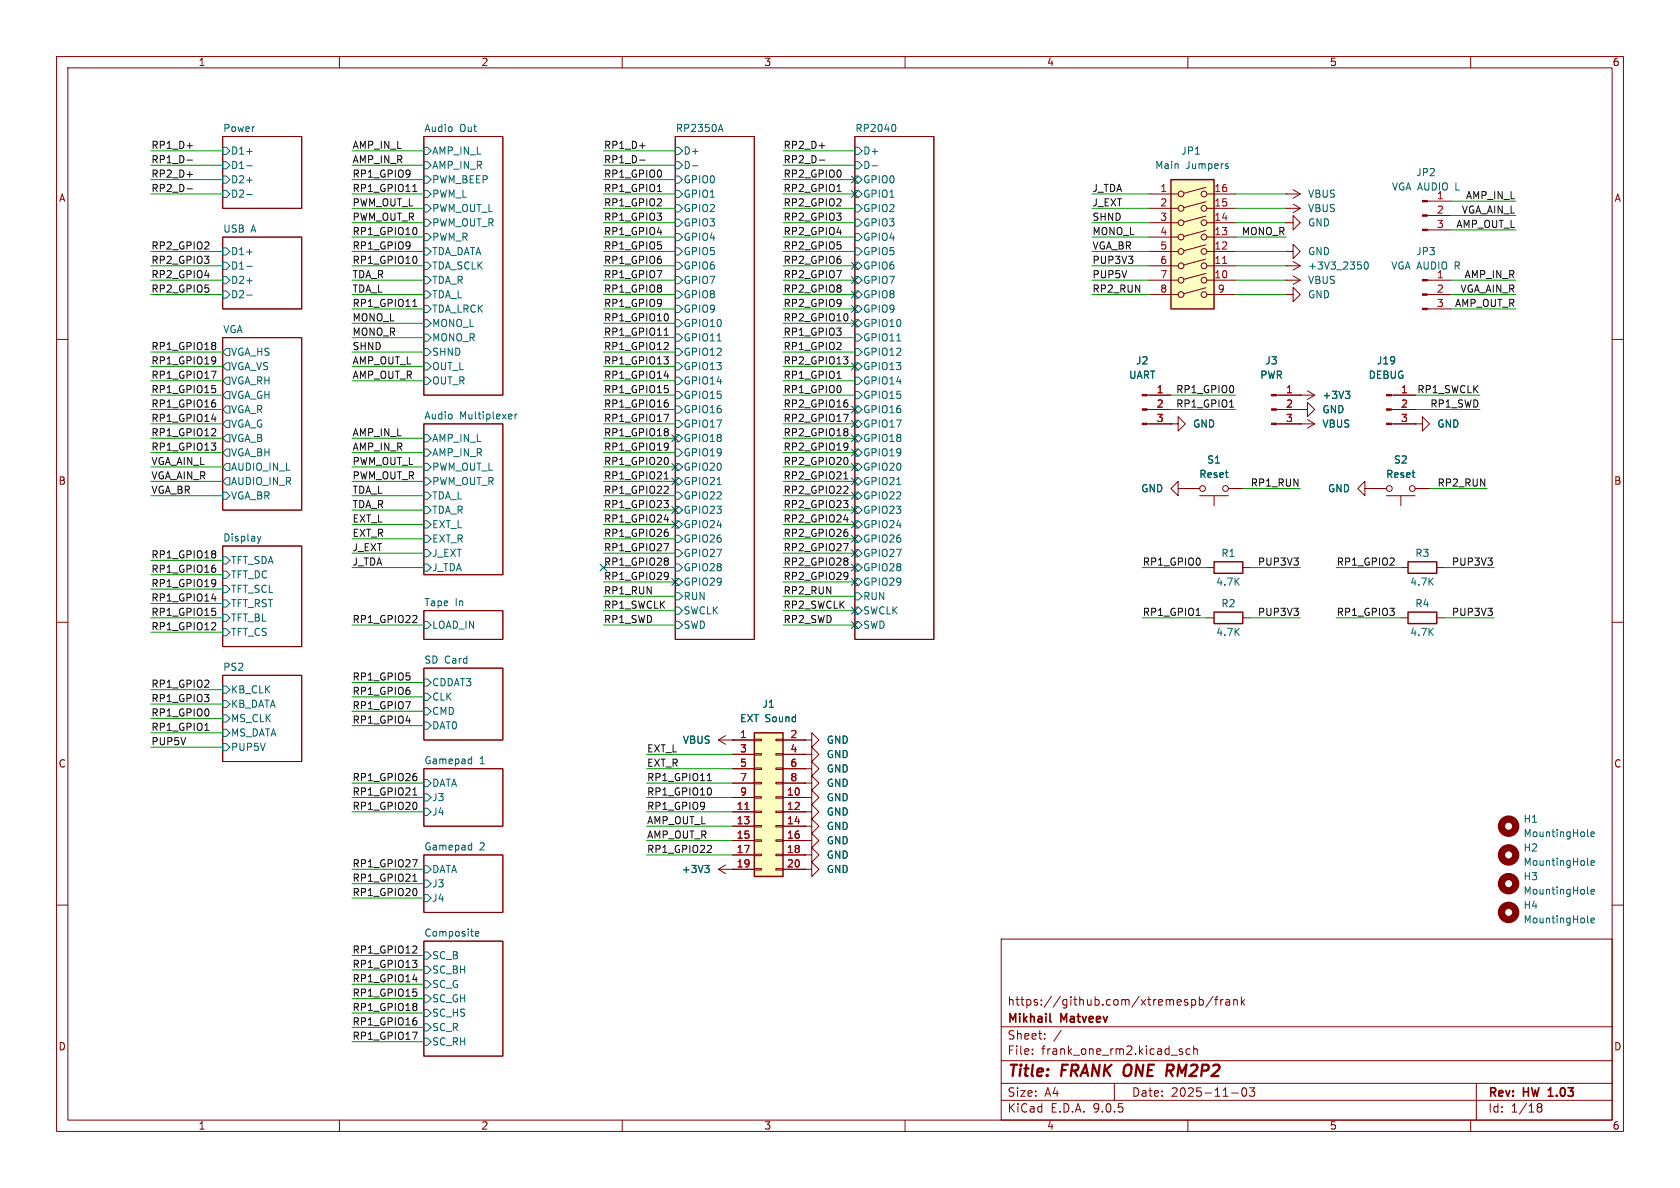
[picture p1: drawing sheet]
<svg xmlns="http://www.w3.org/2000/svg" width="297mm" height="210mm" viewBox="0 0 297 210" stroke-linecap="round" stroke-linejoin="round" font-family="sans-serif">
<defs><g id="words">
<g font-size="2.8" fill="#840000">
<text x="178" y="190.9">Title:</text>
<text x="187.7" y="190.9">FRANK ONE</text>
<text x="207.8" y="190.9">RM2P2</text>
</g>
<g font-size="2.1" fill="#840000">
<text x="178" y="178">https://github.com/xtremespb/frank</text>
<text x="178" y="184">Sheet:</text>
<text x="178" y="181.2">Mikhail</text>
<text x="187.6" y="181.2">Matveev</text>
<text x="178" y="186.7">File:</text>
<text x="184.1" y="186.7">frank_one_rm2.kicad_sch</text>
<text x="178" y="196.9">KiCad</text>
<text x="178" y="194.1">Size:</text>
<text x="184.7" y="194.1">A4</text>
<text x="185.7" y="196.9">E.D.A.</text>
<text x="193.3" y="196.9">9.0.5</text>
<text x="200" y="194.1">Date:</text>
<text x="207" y="194.1">2025-11-03</text>
<text x="263" y="194.3">Rev:</text>
<text x="263" y="196.9">Id:</text>
<text x="267.1" y="196.9">1/18</text>
<text x="269.4" y="194.3">HW</text>
<text x="274.4" y="194.3">1.03</text>
</g>
<g font-size="1.8" fill="#840000">
<text x="35" y="11.9">1</text>
<text x="85" y="11.9">2</text>
<text x="135" y="11.9">3</text>
<text x="185" y="11.9">4</text>
<text x="235" y="11.9">5</text>
<text x="285" y="11.9">6</text>
<text x="10.3" y="35.9">A</text>
<text x="285.3" y="35.9">A</text>
<text x="10.3" y="85.9">B</text>
<text x="285.3" y="85.9">B</text>
<text x="10.3" y="135.9">C</text>
<text x="285.3" y="135.9">C</text>
<text x="10.3" y="185.9">D</text>
<text x="285.3" y="185.9">D</text>
<text x="35" y="199.9">1</text>
<text x="85" y="199.9">2</text>
<text x="135" y="199.9">3</text>
<text x="185" y="199.9">4</text>
<text x="235" y="199.9">5</text>
<text x="285" y="199.9">6</text>
</g>
<g font-size="1.8" fill="#006464">
<text x="39.4" y="23.4">Power</text>
<text x="74.9" y="23.4">Audio</text>
<text x="81.2" y="23.4">Out</text>
<text x="119.4" y="23.4">RP2350A</text>
<text x="151.1" y="23.4">RP2040</text>
<text x="40.7" y="27.5">D1+</text>
<text x="76.3" y="27.5">AMP_IN_L</text>
<text x="120.8" y="27.5">D+</text>
<text x="152.5" y="27.5">D+</text>
<text x="208.7" y="27.5">JP1</text>
<text x="40.7" y="30.1">D1-</text>
<text x="40.7" y="32.6">D2+</text>
<text x="40.7" y="35.2">D2-</text>
<text x="76.3" y="30.1">AMP_IN_R</text>
<text x="76.3" y="32.6">PWM_BEEP</text>
<text x="76.3" y="35.2">PWM_L</text>
<text x="120.8" y="30.1">D-</text>
<text x="120.8" y="32.6">GPIO0</text>
<text x="120.8" y="35.2">GPIO1</text>
<text x="152.5" y="30.1">D-</text>
<text x="152.5" y="32.6">GPIO0</text>
<text x="152.5" y="35.2">GPIO1</text>
<text x="204.1" y="30.1">Main</text>
<text x="209.7" y="30.1">Jumpers</text>
<text x="231.1" y="35.2">VBUS</text>
<text x="246" y="33.9">VGA AUDIO L</text>
<text x="250.3" y="31.3">JP2</text>
<text x="253.9" y="35.3">1</text>
<text x="39.4" y="41.2">USB</text>
<text x="44.4" y="41.2">A</text>
<text x="76.3" y="37.7">PWM_OUT_L</text>
<text x="76.3" y="40.2">PWM_OUT_R</text>
<text x="120.8" y="37.7">GPIO2</text>
<text x="120.8" y="40.2">GPIO3</text>
<text x="152.5" y="37.7">GPIO2</text>
<text x="152.5" y="40.2">GPIO3</text>
<text x="231.1" y="40.2">GND</text>
<text x="231.1" y="37.7">VBUS</text>
<text x="40.7" y="45.3">D1+</text>
<text x="40.7" y="47.9">D1-</text>
<text x="76.3" y="42.8">PWM_R</text>
<text x="76.3" y="45.3">TDA_DATA</text>
<text x="76.3" y="47.9">TDA_SCLK</text>
<text x="120.8" y="42.8">GPIO4</text>
<text x="120.8" y="45.3">GPIO5</text>
<text x="120.8" y="47.9">GPIO6</text>
<text x="152.5" y="42.8">GPIO4</text>
<text x="152.5" y="45.3">GPIO5</text>
<text x="152.5" y="47.9">GPIO6</text>
<text x="231.1" y="45.3">GND</text>
<text x="231.1" y="47.9">+3V3_2350</text>
<text x="245.9" y="47.9">VGA AUDIO R</text>
<text x="250.3" y="45.3">JP3</text>
<text x="40.7" y="50.4">D2+</text>
<text x="40.7" y="52.9">D2-</text>
<text x="76.3" y="52.9">TDA_L</text>
<text x="76.3" y="50.4">TDA_R</text>
<text x="120.8" y="50.4">GPIO7</text>
<text x="120.8" y="52.9">GPIO8</text>
<text x="152.5" y="50.4">GPIO7</text>
<text x="152.5" y="52.9">GPIO8</text>
<text x="231.1" y="52.9">GND</text>
<text x="231.1" y="50.4">VBUS</text>
<text x="39.4" y="59">VGA</text>
<text x="76.3" y="55.5">TDA_LRCK</text>
<text x="76.3" y="58">MONO_L</text>
<text x="120.8" y="55.5">GPIO9</text>
<text x="120.8" y="58">GPIO10</text>
<text x="152.5" y="55.5">GPIO9</text>
<text x="152.5" y="58">GPIO10</text>
<text x="40.7" y="63.1">VGA_HS</text>
<text x="40.7" y="65.6">VGA_VS</text>
<text x="76.3" y="60.6">MONO_R</text>
<text x="76.3" y="63.1">SHND</text>
<text x="76.3" y="65.6">OUT_L</text>
<text x="120.8" y="60.6">GPIO11</text>
<text x="120.8" y="63.1">GPIO12</text>
<text x="120.8" y="65.6">GPIO13</text>
<text x="152.5" y="60.6">GPIO11</text>
<text x="152.5" y="63.1">GPIO12</text>
<text x="152.5" y="65.6">GPIO13</text>
<text x="200.7" y="64.6">J2</text>
<text x="223.6" y="64.6">J3</text>
<text x="243.3" y="64.6">J19</text>
<text x="40.7" y="68.2">VGA_RH</text>
<text x="40.7" y="70.7">VGA_GH</text>
<text x="76.3" y="68.2">OUT_R</text>
<text x="120.8" y="68.2">GPIO14</text>
<text x="120.8" y="70.7">GPIO15</text>
<text x="152.5" y="68.2">GPIO14</text>
<text x="152.5" y="70.7">GPIO15</text>
<text x="199.5" y="67.2">UART</text>
<text x="222.7" y="67.2">PWR</text>
<text x="233.7" y="70.7">+3V3</text>
<text x="241.9" y="67.2">DEBUG</text>
<text x="40.7" y="73.3">VGA_R</text>
<text x="40.7" y="75.8">VGA_G</text>
<text x="74.9" y="74.2">Audio</text>
<text x="81.2" y="74.2">Multiplexer</text>
<text x="120.8" y="73.3">GPIO16</text>
<text x="120.8" y="75.8">GPIO17</text>
<text x="152.5" y="73.3">GPIO16</text>
<text x="152.5" y="75.8">GPIO17</text>
<text x="210.8" y="75.8">GND</text>
<text x="233.7" y="73.3">GND</text>
<text x="233.7" y="75.8">VBUS</text>
<text x="254" y="75.8">GND</text>
<text x="40.7" y="78.3">VGA_B</text>
<text x="40.7" y="80.9">VGA_BH</text>
<text x="40.7" y="83.4">AUDIO_IN_L</text>
<text x="76.3" y="78.3">AMP_IN_L</text>
<text x="76.3" y="80.9">AMP_IN_R</text>
<text x="76.3" y="83.4">PWM_OUT_L</text>
<text x="120.8" y="78.3">GPIO18</text>
<text x="120.8" y="80.9">GPIO19</text>
<text x="120.8" y="83.4">GPIO20</text>
<text x="152.5" y="78.3">GPIO18</text>
<text x="152.5" y="80.9">GPIO19</text>
<text x="152.5" y="83.4">GPIO20</text>
<text x="213.3" y="82.1">S1</text>
<text x="246.3" y="82.1">S2</text>
<text x="40.7" y="86">AUDIO_IN_R</text>
<text x="40.7" y="88.5">VGA_BR</text>
<text x="76.3" y="86">PWM_OUT_R</text>
<text x="76.3" y="88.5">TDA_L</text>
<text x="120.8" y="86">GPIO21</text>
<text x="120.8" y="88.5">GPIO22</text>
<text x="152.5" y="86">GPIO21</text>
<text x="152.5" y="88.5">GPIO22</text>
<text x="201.7" y="87.2">GND</text>
<text x="211.9" y="84.7">Reset</text>
<text x="234.7" y="87.2">GND</text>
<text x="244.9" y="84.7">Reset</text>
<text x="39.4" y="95.8">Display</text>
<text x="76.3" y="91">TDA_R</text>
<text x="76.3" y="93.6">EXT_L</text>
<text x="120.8" y="91">GPIO23</text>
<text x="120.8" y="93.6">GPIO24</text>
<text x="152.5" y="91">GPIO23</text>
<text x="152.5" y="93.6">GPIO24</text>
<text x="40.7" y="99.9">TFT_SDA</text>
<text x="76.3" y="96.1">EXT_R</text>
<text x="76.3" y="98.7">J_EXT</text>
<text x="76.3" y="101.2">J_TDA</text>
<text x="120.8" y="96.1">GPIO26</text>
<text x="120.8" y="98.7">GPIO27</text>
<text x="120.8" y="101.2">GPIO28</text>
<text x="152.5" y="96.1">GPIO26</text>
<text x="152.5" y="98.7">GPIO27</text>
<text x="152.5" y="101.2">GPIO28</text>
<text x="215.8" y="98.7">R1</text>
<text x="250.1" y="98.7">R3</text>
<text x="40.7" y="102.5">TFT_DC</text>
<text x="40.7" y="105">TFT_SCL</text>
<text x="40.7" y="107.5">TFT_RST</text>
<text x="74.9" y="107.2">Tape</text>
<text x="80.5" y="107.2">In</text>
<text x="120.8" y="103.7">GPIO29</text>
<text x="120.8" y="106.3">RUN</text>
<text x="152.5" y="103.7">GPIO29</text>
<text x="152.5" y="106.3">RUN</text>
<text x="214.9" y="103.7">4.7K</text>
<text x="215.8" y="107.5">R2</text>
<text x="249.2" y="103.7">4.7K</text>
<text x="250.1" y="107.5">R4</text>
<text x="40.7" y="110.1">TFT_BL</text>
<text x="40.7" y="112.6">TFT_CS</text>
<text x="76.3" y="111.4">LOAD_IN</text>
<text x="120.8" y="108.8">SWCLK</text>
<text x="120.8" y="111.4">SWD</text>
<text x="152.5" y="108.8">SWCLK</text>
<text x="152.5" y="111.4">SWD</text>
<text x="214.9" y="112.6">4.7K</text>
<text x="249.2" y="112.6">4.7K</text>
<text x="39.4" y="118.7">PS2</text>
<text x="74.9" y="117.4">SD Card</text>
<text x="40.7" y="122.8">KB_CLK</text>
<text x="40.7" y="125.3">KB_DATA</text>
<text x="76.3" y="121.5">CDDAT3</text>
<text x="76.3" y="124.1">CLK</text>
<text x="134.7" y="125.3">J1</text>
<text x="40.7" y="127.9">MS_CLK</text>
<text x="40.7" y="130.4">MS_DATA</text>
<text x="76.3" y="126.6">CMD</text>
<text x="76.3" y="129.1">DAT0</text>
<text x="120.6" y="131.7">VBUS</text>
<text x="130.7" y="127.9">EXT Sound</text>
<text x="146.1" y="131.7">GND</text>
<text x="40.7" y="132.9">PUP5V</text>
<text x="74.9" y="135.2">Gamepad</text>
<text x="84.7" y="135.2">1</text>
<text x="146.1" y="134.2">GND</text>
<text x="146.1" y="136.8">GND</text>
<text x="76.3" y="139.3">DATA</text>
<text x="76.3" y="141.8">J3</text>
<text x="146.1" y="141.8">GND</text>
<text x="146.1" y="139.3">GND</text>
<text x="76.3" y="144.4">J4</text>
<text x="146.1" y="146.9">GND</text>
<text x="146.1" y="149.5">GND</text>
<text x="146.1" y="144.4">GND</text>
<text x="269.2" y="145.6">H1</text>
<text x="269.2" y="148.2">MountingHole</text>
<text x="74.9" y="150.4">Gamepad</text>
<text x="76.3" y="154.5">DATA</text>
<text x="84.7" y="150.4">2</text>
<text x="120.4" y="154.5">+3V3</text>
<text x="146.1" y="152">GND</text>
<text x="146.1" y="154.5">GND</text>
<text x="269.2" y="155.8">H3</text>
<text x="269.2" y="150.7">H2</text>
<text x="269.2" y="153.3">MountingHole</text>
<text x="76.3" y="157.1">J3</text>
<text x="76.3" y="159.6">J4</text>
<text x="269.2" y="160.9">H4</text>
<text x="269.2" y="158.3">MountingHole</text>
<text x="74.9" y="165.7">Composite</text>
<text x="269.2" y="163.4">MountingHole</text>
<text x="76.3" y="169.8">SC_B</text>
<text x="76.3" y="172.3">SC_BH</text>
<text x="76.3" y="174.9">SC_G</text>
<text x="76.3" y="177.4">SC_GH</text>
<text x="76.3" y="179.9">SC_HS</text>
<text x="76.3" y="182.5">SC_R</text>
<text x="76.3" y="185">SC_RH</text>
</g>
<g font-size="1.8" fill="#0f0f0f">
<text x="26.7" y="28.9">RP1_D-</text>
<text x="26.7" y="26.4">RP1_D+</text>
<text x="62.2" y="26.4">AMP_IN_L</text>
<text x="62.2" y="28.9">AMP_IN_R</text>
<text x="106.7" y="26.4">RP1_D+</text>
<text x="106.7" y="28.9">RP1_D-</text>
<text x="138.4" y="28.9">RP2_D-</text>
<text x="138.4" y="26.4">RP2_D+</text>
<text x="26.7" y="31.5">RP2_D+</text>
<text x="26.7" y="34">RP2_D-</text>
<text x="62.2" y="31.5">RP1_GPIO9</text>
<text x="62.2" y="34">RP1_GPIO11</text>
<text x="106.7" y="34">RP1_GPIO1</text>
<text x="106.7" y="31.5">RP1_GPIO0</text>
<text x="138.4" y="34">RP2_GPIO1</text>
<text x="138.4" y="31.5">RP2_GPIO0</text>
<text x="193" y="34">J_TDA</text>
<text x="259.1" y="35.3">AMP_IN_L</text>
<text x="62.2" y="41.6">RP1_GPIO10</text>
<text x="62.2" y="36.6">PWM_OUT_L</text>
<text x="62.2" y="39.1">PWM_OUT_R</text>
<text x="106.7" y="39.1">RP1_GPIO3</text>
<text x="106.7" y="36.6">RP1_GPIO2</text>
<text x="106.7" y="41.6">RP1_GPIO4</text>
<text x="138.4" y="36.6">RP2_GPIO2</text>
<text x="138.4" y="41.6">RP2_GPIO4</text>
<text x="138.4" y="39.1">RP2_GPIO3</text>
<text x="193" y="41.6">MONO_L</text>
<text x="193" y="36.6">J_EXT</text>
<text x="193" y="39.1">SHND</text>
<text x="219.4" y="41.6">MONO_R</text>
<text x="257.4" y="40.4">AMP_OUT_L</text>
<text x="258.3" y="37.8">VGA_AIN_L</text>
<text x="26.7" y="46.7">RP2_GPIO3</text>
<text x="26.7" y="44.2">RP2_GPIO2</text>
<text x="62.2" y="46.7">RP1_GPIO10</text>
<text x="62.2" y="44.2">RP1_GPIO9</text>
<text x="106.7" y="44.2">RP1_GPIO5</text>
<text x="106.7" y="46.7">RP1_GPIO6</text>
<text x="138.4" y="44.2">RP2_GPIO5</text>
<text x="138.4" y="46.7">RP2_GPIO6</text>
<text x="193" y="44.2">VGA_BR</text>
<text x="193" y="46.7">PUP3V3</text>
<text x="26.7" y="49.3">RP2_GPIO4</text>
<text x="26.7" y="51.8">RP2_GPIO5</text>
<text x="62.2" y="49.3">TDA_R</text>
<text x="62.2" y="51.8">TDA_L</text>
<text x="106.7" y="51.8">RP1_GPIO8</text>
<text x="106.7" y="49.3">RP1_GPIO7</text>
<text x="138.4" y="51.8">RP2_GPIO8</text>
<text x="138.4" y="49.3">RP2_GPIO7</text>
<text x="193" y="49.3">PUP5V</text>
<text x="193" y="51.8">RP2_RUN</text>
<text x="258.1" y="51.8">VGA_AIN_R</text>
<text x="258.8" y="49.3">AMP_IN_R</text>
<text x="62.2" y="54.3">RP1_GPIO11</text>
<text x="62.2" y="56.9">MONO_L</text>
<text x="62.2" y="59.4">MONO_R</text>
<text x="106.7" y="59.4">RP1_GPIO11</text>
<text x="106.7" y="54.3">RP1_GPIO9</text>
<text x="106.7" y="56.9">RP1_GPIO10</text>
<text x="138.4" y="54.3">RP2_GPIO9</text>
<text x="138.4" y="56.9">RP2_GPIO10</text>
<text x="138.4" y="59.4">RP1_GPIO3</text>
<text x="257.1" y="54.3">AMP_OUT_R</text>
<text x="26.7" y="62">RP1_GPIO18</text>
<text x="26.7" y="64.5">RP1_GPIO19</text>
<text x="62.2" y="64.5">AMP_OUT_L</text>
<text x="62.2" y="62">SHND</text>
<text x="106.7" y="62">RP1_GPIO12</text>
<text x="106.7" y="64.5">RP1_GPIO13</text>
<text x="138.4" y="64.5">RP2_GPIO13</text>
<text x="138.4" y="62">RP1_GPIO2</text>
<text x="26.7" y="69.6">RP1_GPIO15</text>
<text x="26.7" y="67">RP1_GPIO17</text>
<text x="62.2" y="67">AMP_OUT_R</text>
<text x="106.7" y="67">RP1_GPIO14</text>
<text x="106.7" y="69.6">RP1_GPIO15</text>
<text x="138.4" y="67">RP1_GPIO1</text>
<text x="138.4" y="69.6">RP1_GPIO0</text>
<text x="207.8" y="69.6">RP1_GPIO0</text>
<text x="250.5" y="69.6">RP1_SWCLK</text>
<text x="26.7" y="74.7">RP1_GPIO14</text>
<text x="26.7" y="77.2">RP1_GPIO12</text>
<text x="26.7" y="72.1">RP1_GPIO16</text>
<text x="62.2" y="77.2">AMP_IN_L</text>
<text x="106.7" y="77.2">RP1_GPIO18</text>
<text x="106.7" y="74.7">RP1_GPIO17</text>
<text x="106.7" y="72.1">RP1_GPIO16</text>
<text x="138.4" y="72.1">RP2_GPIO16</text>
<text x="138.4" y="74.7">RP2_GPIO17</text>
<text x="138.4" y="77.2">RP2_GPIO18</text>
<text x="207.8" y="72.1">RP1_GPIO1</text>
<text x="252.8" y="72.1">RP1_SWD</text>
<text x="26.7" y="82.3">VGA_AIN_L</text>
<text x="26.7" y="79.7">RP1_GPIO13</text>
<text x="62.2" y="79.7">AMP_IN_R</text>
<text x="62.2" y="82.3">PWM_OUT_L</text>
<text x="106.7" y="79.7">RP1_GPIO19</text>
<text x="106.7" y="82.3">RP1_GPIO20</text>
<text x="138.4" y="82.3">RP2_GPIO20</text>
<text x="138.4" y="79.7">RP2_GPIO19</text>
<text x="26.7" y="84.8">VGA_AIN_R</text>
<text x="26.7" y="87.4">VGA_BR</text>
<text x="62.2" y="87.4">TDA_L</text>
<text x="62.2" y="89.9">TDA_R</text>
<text x="62.2" y="84.8">PWM_OUT_R</text>
<text x="106.7" y="84.8">RP1_GPIO21</text>
<text x="106.7" y="87.4">RP1_GPIO22</text>
<text x="106.7" y="89.9">RP1_GPIO23</text>
<text x="138.4" y="84.8">RP2_GPIO21</text>
<text x="138.4" y="87.4">RP2_GPIO22</text>
<text x="138.4" y="89.9">RP2_GPIO23</text>
<text x="221" y="86.1">RP1_RUN</text>
<text x="254" y="86.1">RP2_RUN</text>
<text x="62.2" y="95">EXT_R</text>
<text x="62.2" y="92.4">EXT_L</text>
<text x="106.7" y="92.4">RP1_GPIO24</text>
<text x="106.7" y="95">RP1_GPIO26</text>
<text x="138.4" y="95">RP2_GPIO26</text>
<text x="138.4" y="92.4">RP2_GPIO24</text>
<text x="26.7" y="101.3">RP1_GPIO16</text>
<text x="26.7" y="98.8">RP1_GPIO18</text>
<text x="62.2" y="97.5">J_EXT</text>
<text x="62.2" y="100.1">J_TDA</text>
<text x="106.7" y="100.1">RP1_GPIO28</text>
<text x="106.7" y="97.5">RP1_GPIO27</text>
<text x="138.4" y="97.5">RP2_GPIO27</text>
<text x="138.4" y="100.1">RP2_GPIO28</text>
<text x="201.9" y="100.1">RP1_GPIO0</text>
<text x="222.3" y="100.1">PUP3V3</text>
<text x="236.2" y="100.1">RP1_GPIO2</text>
<text x="256.6" y="100.1">PUP3V3</text>
<text x="26.7" y="103.9">RP1_GPIO19</text>
<text x="26.7" y="106.4">RP1_GPIO14</text>
<text x="106.7" y="102.6">RP1_GPIO29</text>
<text x="106.7" y="107.7">RP1_SWCLK</text>
<text x="106.7" y="105.1">RP1_RUN</text>
<text x="138.4" y="105.1">RP2_RUN</text>
<text x="138.4" y="107.7">RP2_SWCLK</text>
<text x="138.4" y="102.6">RP2_GPIO29</text>
<text x="26.7" y="109">RP1_GPIO15</text>
<text x="26.7" y="111.5">RP1_GPIO12</text>
<text x="62.2" y="110.2">RP1_GPIO22</text>
<text x="106.7" y="110.2">RP1_SWD</text>
<text x="138.4" y="110.2">RP2_SWD</text>
<text x="201.9" y="109">RP1_GPIO1</text>
<text x="222.3" y="109">PUP3V3</text>
<text x="236.2" y="109">RP1_GPIO3</text>
<text x="256.6" y="109">PUP3V3</text>
<text x="26.7" y="121.7">RP1_GPIO2</text>
<text x="26.7" y="124.2">RP1_GPIO3</text>
<text x="62.2" y="125.5">RP1_GPIO7</text>
<text x="62.2" y="122.9">RP1_GPIO6</text>
<text x="62.2" y="120.4">RP1_GPIO5</text>
<text x="26.7" y="126.7">RP1_GPIO0</text>
<text x="26.7" y="129.3">RP1_GPIO1</text>
<text x="26.7" y="131.8">PUP5V</text>
<text x="62.2" y="128">RP1_GPIO4</text>
<text x="114.3" y="135.6">EXT_R</text>
<text x="114.3" y="133.1">EXT_L</text>
<text x="62.2" y="143.2">RP1_GPIO20</text>
<text x="62.2" y="140.7">RP1_GPIO21</text>
<text x="62.2" y="138.2">RP1_GPIO26</text>
<text x="114.3" y="138.2">RP1_GPIO11</text>
<text x="114.3" y="143.2">RP1_GPIO9</text>
<text x="114.3" y="140.7">RP1_GPIO10</text>
<text x="114.3" y="145.8">AMP_OUT_L</text>
<text x="114.3" y="148.3">AMP_OUT_R</text>
<text x="62.2" y="153.4">RP1_GPIO27</text>
<text x="62.2" y="155.9">RP1_GPIO21</text>
<text x="114.3" y="150.9">RP1_GPIO22</text>
<text x="62.2" y="158.5">RP1_GPIO20</text>
<text x="62.2" y="168.6">RP1_GPIO12</text>
<text x="62.2" y="171.2">RP1_GPIO13</text>
<text x="62.2" y="173.7">RP1_GPIO14</text>
<text x="62.2" y="178.8">RP1_GPIO18</text>
<text x="62.2" y="176.3">RP1_GPIO15</text>
<text x="62.2" y="181.3">RP1_GPIO16</text>
<text x="62.2" y="183.9">RP1_GPIO17</text>
</g>
<g font-size="1.8" fill="#a90000">
<text x="205" y="34">1</text>
<text x="214.6" y="34">16</text>
<text x="205" y="36.6">2</text>
<text x="205" y="39.1">3</text>
<text x="205" y="41.7">4</text>
<text x="214.6" y="36.6">15</text>
<text x="214.6" y="39.1">14</text>
<text x="214.6" y="41.7">13</text>
<text x="253.9" y="37.8">2</text>
<text x="253.9" y="40.4">3</text>
<text x="205" y="44.2">5</text>
<text x="205" y="46.7">6</text>
<text x="214.6" y="44.2">12</text>
<text x="214.6" y="46.7">11</text>
<text x="205" y="49.3">7</text>
<text x="205" y="51.8">8</text>
<text x="214.6" y="49.3">10</text>
<text x="215.2" y="51.8">9</text>
<text x="253.9" y="49.3">1</text>
<text x="253.9" y="51.8">2</text>
<text x="253.9" y="54.4">3</text>
<text x="204.4" y="69.6">1</text>
<text x="227.3" y="69.6">1</text>
<text x="247.6" y="69.6">1</text>
<text x="204.4" y="72.1">2</text>
<text x="204.4" y="74.7">3</text>
<text x="227.3" y="72.1">2</text>
<text x="227.3" y="74.7">3</text>
<text x="247.6" y="72.1">2</text>
<text x="247.6" y="74.7">3</text>
<text x="130.7" y="130.6">1</text>
<text x="139.6" y="130.6">2</text>
<text x="130.7" y="133.1">3</text>
<text x="130.7" y="135.6">5</text>
<text x="139.6" y="133.1">4</text>
<text x="139.6" y="135.6">6</text>
<text x="130.1" y="143.3">11</text>
<text x="130.7" y="138.2">7</text>
<text x="130.7" y="140.7">9</text>
<text x="139" y="140.7">10</text>
<text x="139" y="143.3">12</text>
<text x="139.6" y="138.2">8</text>
<text x="130.1" y="145.8">13</text>
<text x="130.1" y="148.3">15</text>
<text x="139" y="145.8">14</text>
<text x="139" y="148.3">16</text>
<text x="130.1" y="150.9">17</text>
<text x="130.1" y="153.4">19</text>
<text x="139" y="150.9">18</text>
<text x="139" y="153.4">20</text>
</g>
</g></defs>
<g fill="none" stroke="#840000" stroke-width=".18">
<path d="M10 10h277v190h-277zM12 12h273v186h-273zM60 10v2M110 10v2M160 10v2M210 10v2M260 10v2M39.4 24.1h13.9v12.7h-13.9zM74.9 24.1h14v45.8h-14zM119.4 24.1h13.9v88.9h-13.9zM151.1 24.1h14v88.9h-14zM39.4 59.7h13.9v30.5h-13.9z"/>
<path d="M39.4 41.9h13.9v12.7h-13.9zM10 60h2M74.9 74.9h14v26.7h-14zM285 60h2M39.4 96.5h13.9v17.8h-13.9zM208.3 86.4v-1.3l-1.3 1.3 1.3 1.2v-1.2h1.2M209.5 86.4h.1M209.5 86.4h2.6M212.1 87.6h5.1M214.6 87.6v1.8M217.2 86.4h2.5M10 110h2"/>
<path d="M39.4 119.4h13.9v15.2h-13.9zM74.9 118.1h14v12.7h-14zM74.9 108h14v5h-14zM285 110h2M74.9 135.9h14v10.2h-14zM74.9 151.1h14v10.2h-14zM10 160h2M74.9 166.4h14v20.3h-14zM177 166h108v32h-108zM210.7 176.8l.4-.1 .3 .3v.4l-.2 .2h-.5M212 176.8l.5-.1 .2 .3v.4l-.1 .2h-.6M212 176.2v1.5"/>
<path d="M214.5 176.1l-1.3 2M214.7 176.7h.6M215.3 176.2l-.3 .2v1.3M215.8 176.7v1M216.2 176.7l-.2 .1-.2 .2M216.7 176.8h.6l.1 .9M217.4 177.1h-.5a.29 .29 0 0 0-.2 .3 .29 .29 0 0 0 .2 .3l.5-.1M218.1 176.8l.2-.1 .4 .1v.9M218.1 176.7v1M219.5 176.2v1.5M219.6 177.1l.4 .6M220 176.7l-.5 .6"/>
<path d="M285 160h2M60 198v2M110 198v2M160 198v2M177 194.5h108M177 191.5h108M177 187.5h108M177 181.5h108M182.5 186.3v.1M182.5 185.5v.1M184.7 183.6v.1M184.7 182.8v.1"/>
<path d="M187.6 182.1l-1.3 2M197 191.5v3M208.5 185.8l.5 .2 .1 .2-.2 .2-.4-.1M208.5 185.5h.5M210 198v2M210.4 185.5l-.4-.1-.3 .3v.4l.1 .2h.6M211 185.5l.2-.1 .4 .1 .1 .9M211 184.9v1.5M217.7 193.2h1.2M219.7 192.4l.2-.1a.81 .81 0 0 1 .6 .6 .81 .81 0 0 1-.3 .8l-.2 .1a.81 .81 0 0 1-.3-1.4zM220.9 192.3h.9l-.5 .6 .4 .1v.7l-.2 .1h-.4l-.2-.1M260 198v2"/>
<path d="M261 191.5v6.5M271.7 195.5l.3 .2M271.7 195.4l.3-.3 .5 .1 .1 .3-.3 .2M272 195.7h.3M272 195.7l-.3 .3M272.3 195.7l.3 .3-.1 .5-.5 .1-.3-.3"/>
<circle cx="212.6" cy="86.4" r=".51"/>
<circle cx="216.7" cy="86.4" r=".51"/>
</g>
<path d="M185.6 180.5l.2 .2M273.7 193.8h.9M273.8 192.6l-.1 .1" fill="none" stroke="#840000" stroke-width=".3"/>
<path d="M206.4 188.2h.8M206.8 189.3l.5 .9M207.2 189.2l-.9 .1" fill="none" stroke="#840000" stroke-width=".4"/>
<g fill="none" stroke="#006464" stroke-width=".18">
<path d="M39.4 26h.6l.6 .7-.6 .6h-.6zM39.4 28.6h.6l.6 .6-.6 .6h-.6zM39.4 31.1h.6l.6 .7-.6 .6h-.6zM39.4 33.7h.6l.6 .6-.6 .6h-.6zM43.6 29.3h1M43.6 26.8h1M43.6 31.8h1M43.6 34.4h1M74.9 26h.7l.6 .7-.6 .6h-.7zM74.9 28.6h.7l.6 .6-.6 .6h-.7zM74.9 31.1h.7l.6 .7-.6 .6h-.7zM74.9 33.7h.7l.6 .6-.6 .6h-.7z"/>
<path d="M74.9 36.2h.7l.6 .6-.6 .7h-.7zM74.9 38.7h.7l.6 .7-.6 .6h-.7zM119.4 26h.6l.6 .7-.6 .6h-.6zM119.4 28.6h.6l.6 .6-.6 .6h-.6zM119.4 31.1h.6l.6 .7-.6 .6h-.6zM119.4 33.7h.6l.6 .6-.6 .6h-.6zM119.4 36.2h.6l.6 .6-.6 .7h-.6zM119.4 38.7h.6l.6 .7-.6 .6h-.6zM122.4 29.3h1M127.1 22.9h.6M127.4 22l.4 1.3M151.1 26h.7l.6 .7-.6 .6h-.7z"/>
<path d="M151.1 28.6h.7l.6 .6-.6 .6h-.7zM151.1 31.1h.7l.6 .7-.6 .6h-.7zM151.1 33.7h.7l.6 .6-.6 .6h-.7zM151.1 36.2h.7l.6 .6-.6 .7h-.7zM151.1 38.7h.7l.6 .7-.6 .6h-.7zM154.2 29.3h.9M158.1 22a.79 .79 0 0 1 0 1.3M39.4 43.8h.6l.6 .7-.6 .6h-.6zM39.4 46.4h.6l.6 .6-.6 .6h-.6zM39.4 48.9h.6l.6 .6-.6 .7h-.6zM39.4 51.4h.6l.6 .7-.6 .6h-.6zM43.6 44.5h1"/>
<path d="M43.6 47.1h1M43.6 49.6h1M43.6 52.2h1M74.9 41.3h.7l.6 .6-.6 .6h-.7zM74.9 43.8h.7l.6 .7-.6 .6h-.7zM74.9 51.4h.7l.6 .7-.6 .6h-.7zM74.9 54h.7l.6 .6-.6 .6h-.7zM74.9 48.9h.7l.6 .6-.6 .7h-.7zM74.9 46.4h.7l.6 .6-.6 .6h-.7zM74.9 56.5h.7l.6 .7-.6 .6h-.7zM74.9 59.1h.7l.6 .6-.6 .6h-.7zM119.4 41.3h.6l.6 .6-.6 .6h-.6z"/>
<path d="M119.4 43.8h.6l.6 .7-.6 .6h-.6zM119.4 46.4h.6l.6 .6-.6 .6h-.6zM119.4 48.9h.6l.6 .6-.6 .7h-.6zM119.4 51.4h.6l.6 .7-.6 .6h-.6zM119.4 54h.6l.6 .6-.6 .6h-.6zM119.4 56.5h.6l.6 .7-.6 .6h-.6zM119.4 59.1h.6l.6 .6-.6 .6h-.6zM151.1 41.3h.7l.6 .6-.6 .6h-.7zM151.1 43.8h.7l.6 .7-.6 .6h-.7zM151.1 46.4h.7l.6 .6-.6 .6h-.7zM151.1 48.9h.7l.6 .6-.6 .7h-.7zM151.1 51.4h.7l.6 .7-.6 .6h-.7z"/>
<path d="M151.1 54h.7l.6 .6-.6 .6h-.7zM151.1 56.5h.7l.6 .7-.6 .6h-.7zM151.1 59.1h.7l.6 .6-.6 .6h-.7zM39.4 62.2l.6-.6h.6v1.3h-.6zM39.4 64.8l.6-.7h.6v1.3h-.6zM39.4 67.3l.6-.6h.6v1.2h-.6zM39.4 69.9l.6-.7h.6v1.3h-.6zM39.4 77.5l.6-.7h.6v1.3h-.6zM40 71.8h.6v1.2h-.6l-.6-.6zM40 74.3h.6v1.3h-.6l-.6-.7zM74.9 61.6h.7l.6 .6-.6 .7h-.7zM74.9 64.1h.7l.6 .7-.6 .6h-.7z"/>
<path d="M74.9 66.7h.7l.6 .6-.6 .6h-.7zM74.9 76.8h.7l.6 .7-.6 .6h-.7zM74.9 79.4h.7l.6 .6-.6 .6h-.7zM90.3 73.2l.2 .3-.6 .1M90.5 74l-.2 .1M91.1 73.2v.9M91.4 73.2l-.3 .3M119.4 61.6h.6l.6 .6-.6 .7h-.6zM119.4 64.1h.6l.6 .7-.6 .6h-.6zM119.4 66.7h.6l.6 .6-.6 .6h-.6zM119.4 69.2h.6l.6 .7-.6 .6h-.6zM119.4 71.8h.6l.6 .6-.6 .6h-.6z"/>
<path d="M119.4 74.3h.6l.6 .6-.6 .7h-.6zM119.4 76.8h.6l.6 .7-.6 .6h-.6zM119.4 79.4h.6l.6 .6-.6 .6h-.6zM126.8 60.3h.7M151.1 61.6h.7l.6 .6-.6 .7h-.7zM151.1 64.1h.7l.6 .7-.6 .6h-.7zM151.1 66.7h.7l.6 .6-.6 .6h-.7zM151.1 69.2h.7l.6 .7-.6 .6h-.7zM151.1 71.8h.7l.6 .6-.6 .6h-.7zM151.1 74.3h.7l.6 .6-.6 .7h-.7zM151.1 76.8h.7l.6 .7-.6 .6h-.7zM151.1 79.4h.7l.6 .6-.6 .6h-.7z"/>
<path d="M158.5 60.3h.8M39.4 80l.6-.6h.6v1.2h-.6zM39.4 82.6l.6-.7h.6v1.3h-.6zM39.4 85.1l.6-.6h.6v1.2h-.6zM39.4 87h.6l.6 .6-.6 .7h-.6zM39.4 98.4h.6l.6 .7-.6 .6h-.6zM45.5 94.8l.3 .8M45.8 95.6l-.1 .3M46.1 94.8l-.3 .8M74.9 81.9h.7l.6 .7-.6 .6h-.7zM74.9 84.5h.7l.6 .6-.6 .6h-.7zM74.9 87h.7l.6 .6-.6 .7h-.7z"/>
<path d="M74.9 89.5h.7l.6 .7-.6 .6h-.7zM74.9 92.1h.7l.6 .6-.6 .6h-.7zM74.9 94.6h.7l.6 .7-.6 .6h-.7zM74.9 97.2h.7l.6 .6-.6 .6h-.7zM74.9 99.7h.7l.6 .6-.6 .7h-.7zM119.4 81.9h.6l.6 .7-.6 .6h-.6zM119.4 84.5h.6l.6 .6-.6 .6h-.6zM119.4 87h.6l.6 .6-.6 .7h-.6zM119.4 89.5h.6l.6 .7-.6 .6h-.6zM119.4 92.1h.6l.6 .6-.6 .6h-.6zM119.4 94.6h.6l.6 .7-.6 .6h-.6zM119.4 97.2h.6l.6 .6-.6 .6h-.6z"/>
<path d="M119.4 99.7h.6l.6 .6-.6 .7h-.6zM126.8 85.7h.7M151.1 81.9h.7l.6 .7-.6 .6h-.7zM151.1 84.5h.7l.6 .6-.6 .6h-.7zM151.1 87h.7l.6 .6-.6 .7h-.7zM151.1 89.5h.7l.6 .7-.6 .6h-.7zM151.1 92.1h.7l.6 .6-.6 .6h-.7zM151.1 94.6h.7l.6 .7-.6 .6h-.7zM151.1 97.2h.7l.6 .6-.6 .6h-.7zM151.1 99.7h.7l.6 .6-.6 .7h-.7zM158.5 85.7h.8M39.4 101h.6l.6 .6-.6 .6h-.6z"/>
<path d="M39.4 103.5h.6l.6 .6-.6 .7h-.6zM39.4 106h.6l.6 .7-.6 .6h-.6zM39.4 108.6h.6l.6 .6-.6 .7h-.6zM39.4 111.1h.6l.6 .7-.6 .6h-.6zM74.9 109.9h.7l.6 .6-.6 .6h-.7zM119.4 102.2h.6l.6 .7-.6 .6h-.6zM119.4 104.8h.6l.6 .6-.6 .6h-.6zM119.4 107.3h.6l.6 .7-.6 .6h-.6zM119.4 109.9h.6l.6 .6-.6 .6h-.6zM151.1 102.2h.7l.6 .7-.6 .6h-.7zM151.1 104.8h.7l.6 .6-.6 .6h-.7zM151.1 107.3h.7l.6 .7-.6 .6h-.7z"/>
<path d="M151.1 109.9h.7l.6 .6-.6 .6h-.7zM39.4 121.3h.6l.6 .6-.6 .7h-.6zM39.4 123.8h.6l.6 .7-.6 .6h-.6zM39.4 126.4h.6l.6 .6-.6 .6h-.6zM39.4 128.9h.6l.6 .6-.6 .7h-.6zM39.4 131.4h.6l.6 .7-.6 .6h-.6zM74.9 120h.7l.6 .7-.6 .6h-.7zM74.9 122.6h.7l.6 .6-.6 .6h-.7zM74.9 125.1h.7l.6 .6-.6 .7h-.7zM74.9 127.6h.7l.6 .7-.6 .6h-.7zM74.9 137.8h.7l.6 .6-.6 .7h-.7zM83 134.2h.4"/>
<path d="M83.4 133.7v1.3M83.4 135h-.4M74.9 153h.7l.6 .7-.6 .6h-.7zM74.9 155.6h.7l.6 .6-.6 .6h-.7zM74.9 158.1h.7l.6 .7-.6 .6h-.7zM74.9 140.3h.7l.6 .7-.6 .6h-.7zM74.9 142.9h.7l.6 .6-.6 .6h-.7zM83 149.4l.4 .1M83.4 149v1.3M83.4 150.2l-.4 .1M74.9 168.3h.7l.6 .6-.6 .6h-.7zM74.9 170.8h.7l.6 .7-.6 .6h-.7z"/>
<path d="M74.9 173.4h.7l.6 .6-.6 .6h-.7zM74.9 175.9h.7l.6 .6-.6 .7h-.7zM74.9 178.4h.7l.6 .7-.6 .6h-.7zM84 165.1l.6-.1v-.3l-.4-.1-.2 .2 .1 .6h.5M74.9 181h.7l.6 .6-.6 .6h-.7zM74.9 183.5h.7l.6 .7-.6 .6h-.7z"/>
</g>
<path d="M133.3 129.5h5.1v25.4h-5.1z" fill="#ffffc2"/>
<path d="M133.3 129.5h5.1v25.4h-5.1z" fill="none" stroke="#840000" stroke-width=".25"/>
<g fill="none" stroke="#840000" stroke-width=".18">
<path d="M227.3 36.8h.1M227.3 39.4h1.3v-1.3l1.3 1.3-1.3 1.2v-1.2M227.3 39.4h.1M227.3 34.3h.1M227.3 36.8h2.6M227.3 34.3h2.6M228.6 36.1l1.3 .7M228.6 33.5l1.3 .8M229.9 36.8l-1.3 .8M229.9 34.3l-1.3 .8M252.3 35.6h4.2M252.3 38.1h4.2"/>
<path d="M227.3 47h.1M227.3 44.5h1.3v-1.3l1.3 1.3-1.3 1.2v-1.2M227.3 44.5h.1M227.3 52.1h1.3v-1.3l1.3 1.3-1.3 1.2v-1.2M227.3 52.1h.1M227.3 49.5h.1M227.3 47h2.6M227.3 49.5h2.6M228.6 46.2l1.3 .8M228.6 48.8l1.3 .7M229.9 47l-1.3 .8M229.9 49.5l-1.3 .8"/>
<path d="M252.3 40.6h4.2M252.3 49.5h4.2M252.3 52.1h4.2M252.3 54.6h4.2M202.8 69.9h4.2M202.8 72.4h4.2M202.8 74.9h4.2M127 130.8h6.3M127 130.8l1.3 .8M128.3 130l-1.3 .8M129.5 130.8h.1M129.5 133.4h3.8"/>
<path d="M129.5 135.9h3.8M129.5 138.4h3.8M133.3 130.7h1.3v.2h-1.3zM133.3 133.2h1.3v.3h-1.3zM133.3 135.8h1.3v.2h-1.3zM133.3 138.3h1.3v.3h-1.3zM137.2 130.7h1.2v.2h-1.2zM137.2 133.2h1.2v.3h-1.2zM137.2 135.8h1.2v.2h-1.2zM137.2 138.3h1.2v.3h-1.2zM138.4 130.8h3.8M138.4 133.4h3.8"/>
<path d="M138.4 135.9h3.8M138.4 138.4h3.8M142.2 133.4h1.3v-1.3l1.3 1.3-1.3 1.2v-1.2M142.2 133.4h.1M142.2 130.8h1.3v-1.3l1.3 1.3-1.3 1.3v-1.3M142.2 130.8h.1M142.2 135.9h1.3v-1.3l1.3 1.3-1.3 1.3v-1.3M142.2 135.9h.1M142.2 138.4h1.3v-1.2l1.3 1.2-1.3 1.3v-1.3M142.2 138.4h.1M129.5 141h3.8M129.5 143.5h3.8"/>
<path d="M129.5 146.1h3.8M129.5 148.6h3.8M129.5 151.1h3.8M129.5 153.7h3.8M133.3 140.8h1.3v.3h-1.3zM133.3 143.4h1.3v.2h-1.3zM133.3 145.9h1.3v.3h-1.3zM133.3 148.5h1.3v.2h-1.3zM133.3 151h1.3v.3h-1.3zM133.3 153.5h1.3v.3h-1.3zM137.2 140.8h1.2v.3h-1.2zM137.2 143.4h1.2v.2h-1.2z"/>
<path d="M137.2 145.9h1.2v.3h-1.2zM137.2 148.5h1.2v.2h-1.2zM137.2 151h1.2v.3h-1.2zM137.2 153.5h1.2v.3h-1.2zM138.4 141h3.8M138.4 143.5h3.8M138.4 146.1h3.8M138.4 148.6h3.8M138.4 151.1h3.8M138.4 153.7h3.8M142.2 146.1h1.3v-1.3l1.3 1.3-1.3 1.2v-1.2M142.2 146.1h.1"/>
<path d="M142.2 151.1h1.3v-1.2l1.3 1.2-1.3 1.3v-1.3M142.2 151.1h.1M142.2 148.6h1.3v-1.3l1.3 1.3-1.3 1.3v-1.3M142.2 148.6h.1M142.2 143.5h1.3v-1.3l1.3 1.3-1.3 1.3v-1.3M142.2 143.5h.1M142.2 153.7h1.3v-1.3l1.3 1.3-1.3 1.2v-1.2M142.2 153.7h.1M142.2 141h1.3v-1.3l1.3 1.3-1.3 1.2v-1.2M142.2 141h.1"/>
</g>
<path d="M131.7 143.1h.7" fill="none" stroke="#a90000" stroke-width=".18"/>
<g fill="#840000" stroke="#840000" stroke-width=".18">
<path d="M201.9 69.7h.9v.3h-.9z"/>
<path d="M201.9 72.3h.9v.2h-.9z"/>
<path d="M201.9 74.8h.9v.3h-.9z"/>
<path d="M251.5 35.4h.8v.3h-.8z"/>
<path d="M251.5 38h.8v.2h-.8z"/>
<path d="M251.5 40.5h.8v.3h-.8z"/>
<path d="M251.5 49.4h.8v.3h-.8z"/>
<path d="M251.5 51.9h.8v.3h-.8z"/>
<path d="M251.5 54.5h.8v.2h-.8z"/>
</g>
<path d="M241.3 46.4l.2-.1a.68 .68 0 0 1 .4 .6 .68 .68 0 0 1-.4 .7l-.2-.2-.1-.3z" fill="none" stroke="#006464" stroke-width=".18"/>
<path d="M207 31.8h7.6v22.8h-7.6z" fill="#ffffc2"/>
<g fill="none" stroke="#840000" stroke-width=".18">
<path d="M203.2 34.3h5.1M203.2 36.8h5.1M203.2 39.4h5.1M213.2 33.1l-3.9 1.1M213.2 35.7l-3.9 1M213.2 38.2l-3.9 1M213.4 34.3h5M213.4 36.8h5M213.4 39.4h5M203.2 41.9h5.1M203.2 44.5h5.1M203.2 47h5.1"/>
<path d="M203.2 49.5h5.1M203.2 52.1h5.1M213.2 40.7l-3.9 1.1M213.2 43.3l-3.9 1M213.2 45.8l-3.9 1M213.2 48.3l-3.9 1.1M213.2 50.9l-3.9 1M213.4 41.9h5M213.4 44.5h5M213.4 47h5M213.4 49.5h5M213.4 52.1h5"/>
<path d="M203.2 74.9h3.8M203.2 69.9h3.8M203.2 72.4h3.8M207 74.9h1.3v-1.2l1.2 1.2-1.2 1.3v-1.3M207 74.9h.1M225.7 74.9h6.7M225.7 69.9h6.7M225.7 72.4h4.2M229.9 72.4h1.2v-1.3l1.3 1.3-1.3 1.3v-1.3M229.9 72.4h.1M229.9 74.9h.1M229.9 69.9h.1"/>
<path d="M231.1 74.2l1.3 .7M231.1 69.1l1.3 .8M232.4 74.9l-1.3 .8M232.4 69.9l-1.3 .7M246 74.9h4.2M246 69.9h4.2M246 72.4h4.2M250.2 74.9h1.3v-1.2l1.2 1.2-1.2 1.3v-1.3M250.2 74.9h.1M209.5 86.4h.1M209.5 86.4h2.6M217.2 86.4h2.5"/>
<path d="M241.3 86.4v-1.3l-1.3 1.3 1.3 1.2v-1.2h1.3M242.6 86.4h.1M242.6 86.4h2.5M245.1 87.6h5.1M247.6 87.6v1.8M250.2 86.4h2.5M213.4 109.2h1.2M213.4 100.3h1.2M219.7 109.2h1.3M219.7 100.3h1.3M247.6 109.2h1.3M247.6 100.3h1.3"/>
<path d="M254 109.2h1.3M254 100.3h1.3M129.5 130.8h.1M129.5 130.8h3.8M129.5 133.4h3.8M129.5 135.9h3.8M129.5 138.4h3.8M138.4 130.8h3.8M138.4 133.4h3.8M138.4 135.9h3.8M138.4 138.4h3.8M142.2 138.4h.1"/>
<path d="M142.2 135.9h.1M142.2 130.8h.1M142.2 133.4h.1M127 153.7l1.3 .7M127 153.7h6.3M128.3 152.9l-1.3 .8M129.5 153.7h.1M129.5 141h3.8M129.5 143.5h3.8M129.5 146.1h3.8M129.5 148.6h3.8M129.5 151.1h3.8"/>
<path d="M138.4 153.7h3.8M138.4 141h3.8M138.4 143.5h3.8M138.4 146.1h3.8M138.4 148.6h3.8M138.4 151.1h3.8M142.2 141h.1M142.2 153.7h.1M142.2 143.5h.1M142.2 148.6h.1M142.2 151.1h.1M142.2 146.1h.1"/>
<circle cx="208.8" cy="36.8" r=".51"/>
<circle cx="208.8" cy="34.3" r=".51"/>
<circle cx="208.8" cy="39.4" r=".51"/>
<circle cx="212.9" cy="36.8" r=".51"/>
<circle cx="212.9" cy="34.3" r=".51"/>
<circle cx="212.9" cy="39.4" r=".51"/>
<circle cx="208.8" cy="49.5" r=".51"/>
<circle cx="208.8" cy="52.1" r=".51"/>
<circle cx="208.8" cy="41.9" r=".51"/>
<circle cx="208.8" cy="44.5" r=".51"/>
<circle cx="208.8" cy="47" r=".51"/>
<circle cx="212.9" cy="52.1" r=".51"/>
<circle cx="212.9" cy="41.9" r=".51"/>
<circle cx="212.9" cy="47" r=".51"/>
<circle cx="212.9" cy="49.5" r=".51"/>
<circle cx="212.9" cy="44.5" r=".51"/>
<circle cx="245.6" cy="86.4" r=".51"/>
<circle cx="249.7" cy="86.4" r=".51"/>
</g>
<path d="M207 31.8h7.6v22.8h-7.6zM214.6 99.3h5.1v2h-5.1zM248.9 99.3h5.1v2h-5.1zM214.6 108.2h5.1v2h-5.1zM248.9 108.2h5.1v2h-5.1z" fill="none" stroke="#840000" stroke-width=".25"/>
<path d="M216.1 46.6h.8M131.7 143.1h.7" fill="none" stroke="#a90000" stroke-width=".18"/>
<g fill="none" stroke="#006464" stroke-width=".18">
<path d="M217 29.4l.2 .1-.2 .3M217 28.9l.1 .1M237.8 69.2h.8l-.4 .4M238.4 69.6l.2 .3v.3l-.2 .2M124.6 153h.8l-.4 .5M125.1 153.5l.3 .2v.3l-.3 .2M280.7 157.9l.1 .2M280.7 147.7l.1 .2M280.7 152.8l.1 .2M281.3 147.5l.6-.1-.1-.3h-.4l-.1 .1v.6h.5M281.3 152.6l.6-.2-.1-.2-.4-.1-.1 .2v.6h.5M281.3 157.6l.6-.1-.1-.2-.4-.1-.1 .2v.6h.5"/>
<path d="M280.7 163l.1 .1M281.3 162.7l.6-.1-.1-.2-.4-.1-.1 .2v.6h.5"/>
</g>
<g fill="none" stroke="#840000" stroke-width="1.3">
<circle cx="266.7" cy="156.2" r="1.27"/>
<circle cx="266.7" cy="146" r="1.27"/>
<circle cx="266.7" cy="151.1" r="1.27"/>
<circle cx="266.7" cy="161.3" r="1.27"/>
</g>
<g fill="#840000" stroke="#840000" stroke-width=".18">
<path d="M224.8 69.7h.9v.3h-.9z"/>
<path d="M224.8 72.3h.9v.2h-.9z"/>
<path d="M224.8 74.8h.9v.3h-.9z"/>
<path d="M245.1 69.7h.9v.3h-.9z"/>
<path d="M245.1 72.3h.9v.2h-.9z"/>
<path d="M245.1 74.8h.9v.3h-.9z"/>
</g>
<g fill="none" stroke="#0f0f0f" stroke-width=".18">
<path d="M33.1 28.3h.9M33.1 30.8h.9M33.1 33.4h.9M33.1 25.8h.9M73 33.9h.7M73.2 32.8l.1-.2v1.3M113.1 28.3h.9M113.1 25.8h.9M116.2 33.9h.7M144.8 28.3h1M144.8 25.8h1M148 33.9h.7"/>
<path d="M73 54.2h.7M73.2 53.1l.1-.2v1.3M73.6 40.3l.1 .4-.1 .7M73.6 45.4l.1 .4-.1 .6M117.4 59.3h.7M117.7 58.2l.1-.2v1.3M118 55.6l.1 .3-.1 .7M149.8 55.6l.1 .3-.1 .7M37.4 78.3h.7l-.4 .5M37.4 65.6h.8l-.5 1.3M37.4 74.1h.8M37.5 68.2h.6"/>
<path d="M37.9 75.8l.2 .2v.3l-.7 .7h.7M38 60.6l.1 .2-.1 .2M38 61.1l.1 .2-.1 .4M38 63.1l.1 .1a1.07 1.07 0 0 1-.1 1M38 68.7l.1 .2-.1 .5M38 71.2l.1 .2-.1 .5M38 78.9l.1 .1-.1 .5M38.1 63.6l-.1 .2M117.4 63.1h.7l-.4 .5M117.4 73.2h.8l-.5 1.3M117.4 66.5h.8M117.5 68.2h.6"/>
<path d="M117.9 60.5l.2 .3v.3l-.7 .7h.7M118 78.4h.1a1.07 1.07 0 0 1-.1 1.1M118 63.6l.1 .2-.1 .5M118 68.7l.1 .2-.1 .5M118 71.2l.1 .2-.1 .5M118 75.8l.1 .2-.1 .3M118 76.4l.1 .2-.1 .4M118.1 78.9l-.1 .1M148 66.9h.7M149.1 63.1h.8l-.4 .5M149.1 73.2h.9l-.6 1.3M149.8 63.6l.1 .2-.1 .5"/>
<path d="M149.8 71.2l.1 .2-.1 .5M149.8 75.8l.1 .2-.1 .3M149.8 76.4l.1 .2-.1 .4M149.8 78.4a1.07 1.07 0 0 1-.1 1.1M149.9 78.9l-.1 .1M217.4 72h.7M38 97.4l.1 .2-.1 .2M38 98l.1 .2-.1 .4M117.4 96.1h.8l-.5 1.3M117.4 88.5h.7l-.4 .5M117.4 91.9h.8M117.4 84.7h.7"/>
<path d="M117.7 83.6l.1-.2v1.3M117.9 85.9l.2 .3v.3l-.7 .7h.7M118 81l.1 .3-.1 .7M118 89l.1 .2-.1 .5M118 94.1l.1 .2-.1 .5M118 98.7l.1 .2-.1 .2M118 99.2l.1 .2-.1 .4M149.1 96.1h.9l-.6 1.3M149.1 88.5h.8l-.4 .5M149.2 91.9h.8M149.2 84.7h.7M149.4 83.6l.1-.2v1.3"/>
<path d="M149.7 85.9l.2 .3-.1 .3-.7 .7h.8M149.8 94.1l.1 .2-.1 .5M149.8 81l.1 .3-.1 .7M149.8 89l.1 .2-.1 .5M149.8 98.7l.1 .2-.1 .2M149.8 99.2l.1 .2-.1 .4M37.4 105.8h.8M37.5 107.5h.6M37.9 110.1l.2 .2v.3l-.7 .7h.7M38 102.5l.1 .1a1.07 1.07 0 0 1-.1 1M38 100.5l.1 .1-.1 .5M38 108.1l.1 .2-.1 .4"/>
<path d="M38.1 103l-.1 .2M73.5 108.8l.2 .2-.1 .3-.7 .8h.8M118 101.2l.1 .1a1.07 1.07 0 0 1-.1 1M118.1 101.7l-.1 .2M149.8 101.2v.1a1.07 1.07 0 0 1-.1 1M149.9 101.7l-.1 .2M211.5 108.8h.7M36.2 129.1h.7M73.2 139.5l.1-.2v1.2M73.6 137.3l.1 .2-.1 .4M125 138h.8M125.3 136.9l.1-.2v1.3"/>
<path d="M125.6 139.4l.2 .4-.2 .6M72.9 152h.9l-.6 1.2M73 140.5h.7M73 155.8h.7M73.2 154.7l.1-.2v1.3M73.6 141.9l.1 .4-.1 .7M73.6 157.2l.1 .3-.1 .7M125.5 149.4l.3 .3-.1 .3-.7 .7h.8M72.9 169.8h.8l-.4 .4M73 173.1h.8M73 174.8h.6M73.5 167.2l.2 .3-.1 .3-.7 .7h.8"/>
<path d="M73.6 170.3l.1 .2-.1 .5M73.6 175.4l.1 .2-.1 .4M73.6 177.4l.1 .2-.1 .3M73.6 178l.1 .2-.1 .4M72.9 182.5h.9l-.6 1.2M73.6 180.5l.1 .1-.1 .5"/>
</g>
<g fill="none" stroke="#009600" stroke-width=".18">
<path d="M26.7 29.2h12.7M26.7 34.3h12.7M26.7 31.8h12.7M26.7 26.7h12.7M62.2 39.4h12.7M62.2 36.8h12.7M62.2 29.2h12.7M62.2 34.3h12.7M62.2 31.8h12.7M62.2 26.7h12.7M106.7 39.4h12.7M106.7 36.8h12.7"/>
<path d="M106.7 29.2h12.7M106.7 34.3h12.7M106.7 31.8h12.7M106.7 26.7h12.7M138.4 39.4h12.7M138.4 36.8h12.7M138.4 29.2h12.7M138.4 34.3h12.7M138.4 31.8h12.7M138.4 26.7h12.7M193 39.4h10.2M193 36.8h10.2"/>
<path d="M193 34.3h10.2M218.4 39.4h8.9M218.4 36.8h8.9M218.4 34.3h8.9M256.5 38.1h11.5M256.5 35.6h11.5M26.7 44.5h12.7M26.7 52.1h12.7M26.7 47h12.7M26.7 49.5h12.7M62.2 44.5h12.7M62.2 59.7h12.7"/>
<path d="M62.2 57.2h12.7M62.2 52.1h12.7M62.2 54.6h12.7M62.2 47h12.7M62.2 49.5h12.7M62.2 41.9h12.7M106.7 44.5h12.7M106.7 59.7h12.7M106.7 57.2h12.7M106.7 52.1h12.7M106.7 54.6h12.7M106.7 47h12.7"/>
<path d="M106.7 49.5h12.7M106.7 41.9h12.7M138.4 44.5h12.7M138.4 59.7h12.7M138.4 57.2h12.7M138.4 52.1h12.7M138.4 54.6h12.7M138.4 47h12.7M138.4 49.5h12.7M138.4 41.9h12.7M193 44.5h10.2M193 52.1h10.2"/>
<path d="M193 47h10.2M193 49.5h10.2M193 41.9h10.2M218.4 44.5h8.9M218.4 52.1h8.9M218.4 47h8.9M218.4 49.5h8.9M218.4 41.9h8.9M256.5 52.1h11.5M256.5 54.6h11.5M256.5 49.5h11.5M256.5 40.6h11.5"/>
<path d="M26.7 62.2h12.7M26.7 72.4h12.7M26.7 77.5h12.7M26.7 74.9h12.7M26.7 69.9h12.7M26.7 67.3h12.7M26.7 64.8h12.7M62.2 62.2h12.7M62.2 77.5h12.7M62.2 67.3h12.7M62.2 64.8h12.7M106.7 62.2h12.7"/>
<path d="M106.7 72.4h12.7M106.7 77.5h12.7M106.7 74.9h12.7M106.7 69.9h12.7M106.7 67.3h12.7M106.7 64.8h12.7M138.4 62.2h12.7M138.4 72.4h12.7M138.4 77.5h12.7M138.4 74.9h12.7M138.4 69.9h12.7M138.4 67.3h12.7"/>
<path d="M138.4 64.8h12.7M207 72.4h11.4M207 69.9h11.4M250.2 72.4h11.4M250.2 69.9h11.4M26.7 85.1h12.7M26.7 82.6h12.7M26.7 87.6h12.7M26.7 80h12.7M26.7 99.1h12.7M62.2 97.8h12.7M62.2 85.1h12.7"/>
<path d="M62.2 82.6h12.7M62.2 95.3h12.7M62.2 90.2h12.7M62.2 87.6h12.7M62.2 92.7h12.7M62.2 80h12.7M106.7 97.8h12.7M106.7 85.1h12.7M106.7 82.6h12.7M106.7 95.3h12.7M106.7 90.2h12.7M106.7 87.6h12.7"/>
<path d="M106.7 92.7h12.7M106.7 80h12.7M138.4 97.8h12.7M138.4 85.1h12.7M138.4 82.6h12.7M138.4 95.3h12.7M138.4 90.2h12.7M138.4 87.6h12.7M138.4 92.7h12.7M138.4 80h12.7M219.7 86.4h10.2M252.7 86.4h10.2"/>
<path d="M26.7 106.7h12.7M26.7 101.6h12.7M26.7 111.8h12.7M26.7 109.2h12.7M26.7 104.1h12.7M62.2 100.3h12.7M62.2 110.5h12.7M106.7 100.3h12.7M106.7 108h12.7M106.7 110.5h12.7M106.7 105.4h12.7M106.7 102.9h12.7"/>
<path d="M138.4 100.3h12.7M138.4 108h12.7M138.4 110.5h12.7M138.4 105.4h12.7M138.4 102.9h12.7M201.9 100.3h11.5M201.9 109.2h11.5M221 100.3h8.9M221 109.2h8.9M236.2 100.3h11.4M236.2 109.2h11.4M255.3 100.3h8.9"/>
<path d="M255.3 109.2h8.9M26.7 129.5h12.7M26.7 121.9h12.7M26.7 124.5h12.7M26.7 132.1h12.7M26.7 127h12.7M62.2 125.7h12.7M62.2 120.7h12.7M62.2 123.2h12.7M62.2 138.4h12.7M62.2 128.3h12.7M114.3 133.4h15.2"/>
<path d="M114.3 135.9h15.2M114.3 138.4h15.2M62.2 143.5h12.7M62.2 141h12.7M62.2 158.8h12.7M62.2 156.2h12.7M62.2 153.7h12.7M114.3 143.5h15.2M114.3 141h15.2M114.3 148.6h15.2M114.3 146.1h15.2M114.3 151.1h15.2"/>
<path d="M62.2 168.9h12.7M62.2 176.5h12.7M62.2 171.5h12.7M62.2 174h12.7M62.2 179.1h12.7M62.2 181.6h12.7M62.2 184.2h12.7"/>
</g>
<g fill="none" stroke="#000084" stroke-width=".18">
<path d="M150.5 31.1l1.2 1.3M150.5 33.7l1.2 1.2M151.7 31.1l-1.2 1.3M151.7 33.7l-1.2 1.2M150.5 56.5l1.2 1.3M150.5 54l1.2 1.2M150.5 51.5l1.2 1.2M150.5 48.9l1.2 1.2M150.5 46.4l1.2 1.2M151.7 56.5l-1.2 1.3M151.7 54l-1.2 1.2M151.7 51.5l-1.2 1.2"/>
<path d="M151.7 48.9l-1.2 1.2M151.7 46.4l-1.2 1.2M118.8 76.9l1.2 1.2M120 76.9l-1.2 1.2M150.5 64.2l1.2 1.2M150.5 74.3l1.2 1.2M150.5 79.4l1.2 1.2M150.5 76.9l1.2 1.2M150.5 71.8l1.2 1.2M151.7 64.2l-1.2 1.2M151.7 74.3l-1.2 1.2M151.7 79.4l-1.2 1.2"/>
<path d="M151.7 76.9l-1.2 1.2M151.7 71.8l-1.2 1.2M106.1 99.7l1.2 1.2M107.3 99.7l-1.2 1.2M118.8 92.1l1.2 1.2M118.8 81.9l1.2 1.3M118.8 84.5l1.2 1.2M118.8 89.6l1.2 1.2M120 92.1l-1.2 1.2M120 81.9l-1.2 1.3M120 84.5l-1.2 1.2M120 89.6l-1.2 1.2"/>
<path d="M150.5 97.2l1.2 1.2M150.5 94.6l1.2 1.3M150.5 92.1l1.2 1.2M150.5 81.9l1.2 1.3M150.5 99.7l1.2 1.2M150.5 84.5l1.2 1.2M150.5 89.6l1.2 1.2M150.5 87l1.2 1.2M151.7 97.2l-1.2 1.2M151.7 94.6l-1.2 1.3M151.7 92.1l-1.2 1.2M151.7 81.9l-1.2 1.3"/>
<path d="M151.7 99.7l-1.2 1.2M151.7 84.5l-1.2 1.2M151.7 89.6l-1.2 1.2M151.7 87l-1.2 1.2M118.8 102.3l1.2 1.2M120 102.3l-1.2 1.2M150.5 109.9l1.2 1.2M150.5 102.3l1.2 1.2M150.5 107.3l1.2 1.3M151.7 109.9l-1.2 1.2M151.7 102.3l-1.2 1.2M151.7 107.3l-1.2 1.3"/>
</g>
<use href="#words"/>
</svg>
